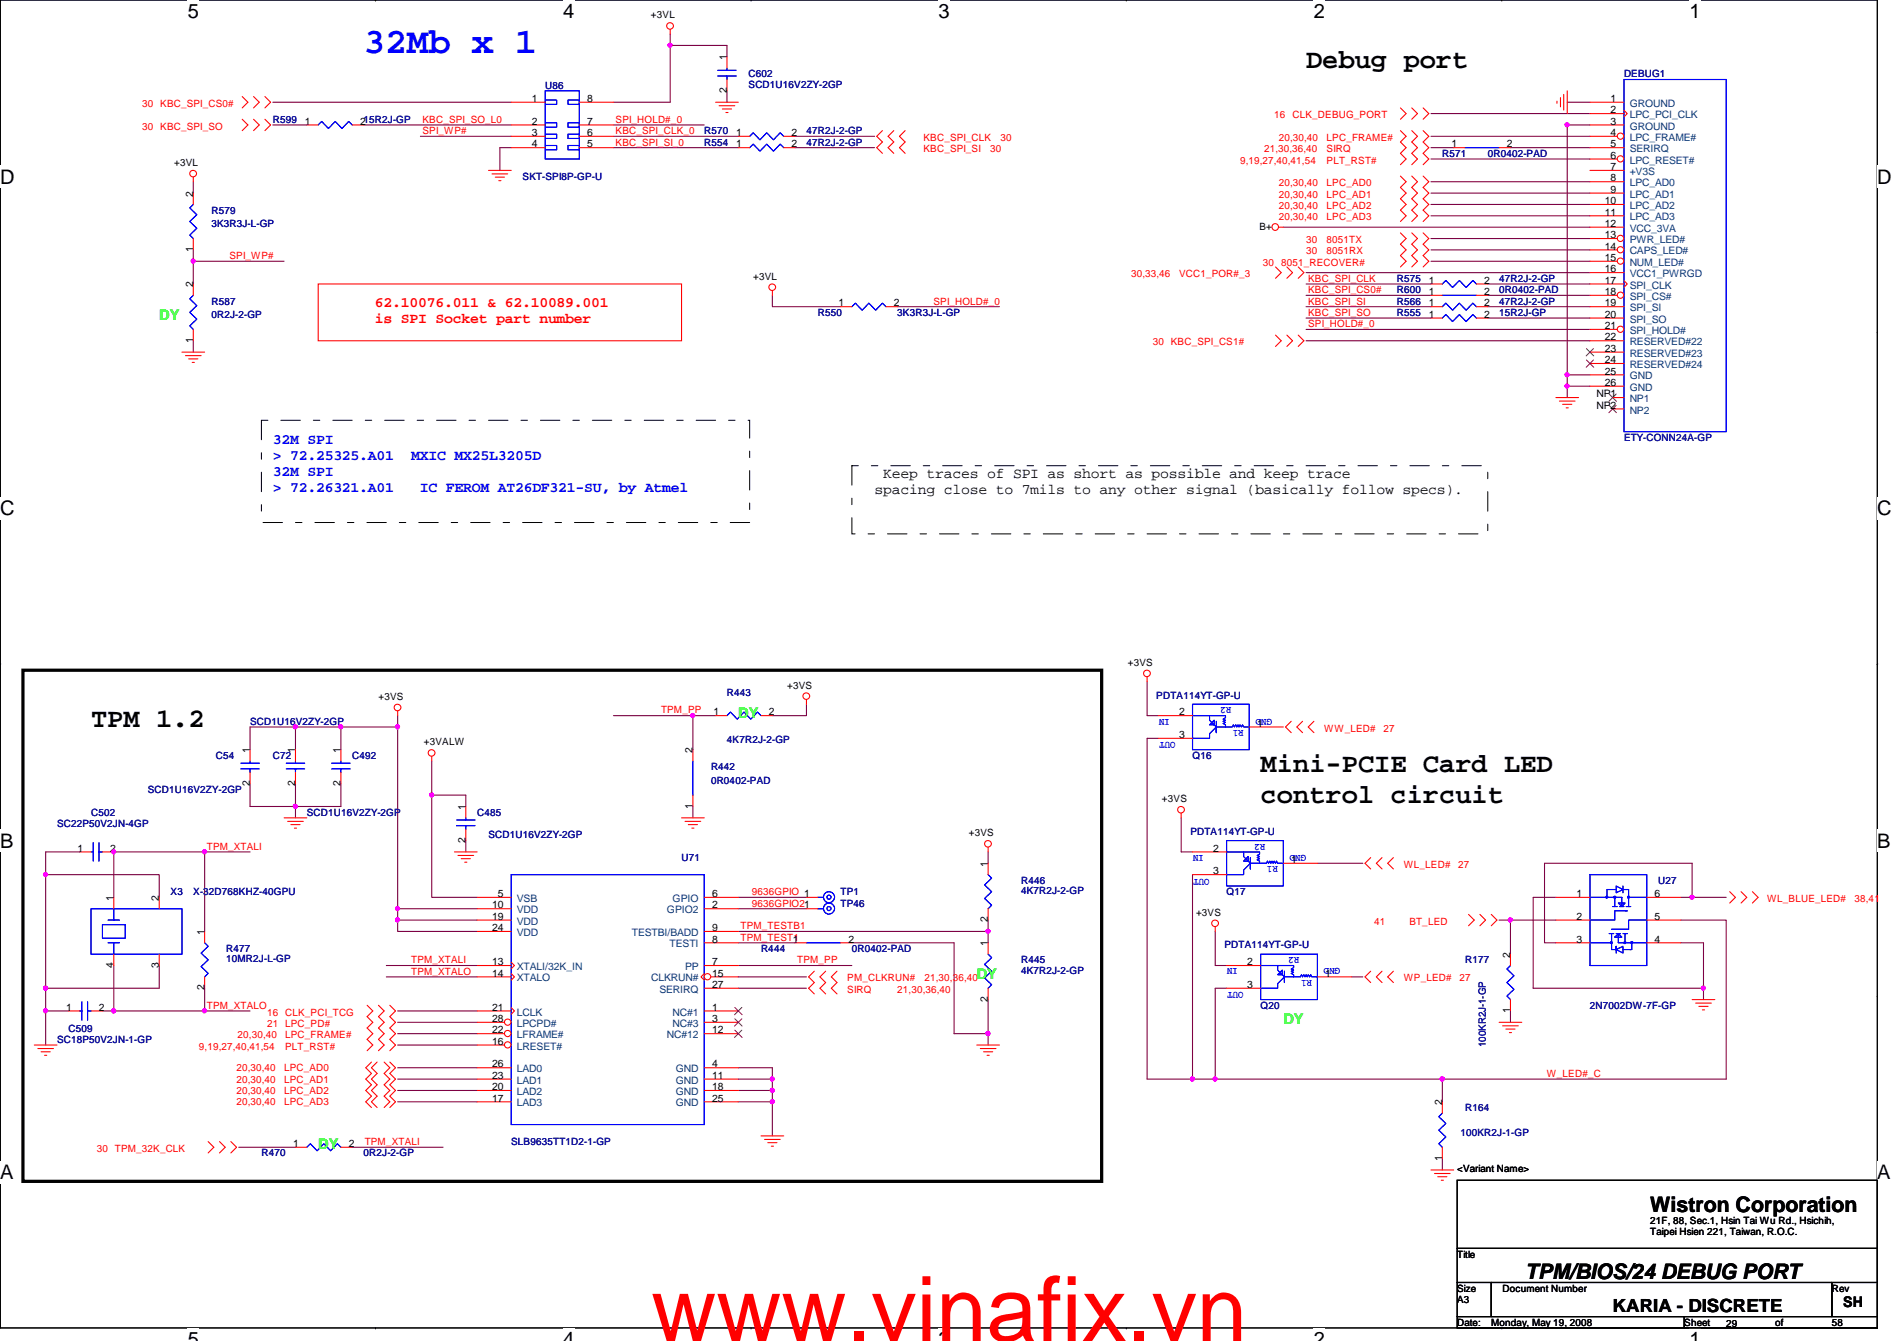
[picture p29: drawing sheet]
<svg xmlns="http://www.w3.org/2000/svg" width="297mm" height="210mm" viewBox="0 0 297 210" stroke-linecap="round" stroke-linejoin="round" font-family="sans-serif">
<defs><g id="words">
<text font-size="14.1" fill="#f00" x="102" y="209.9">www.vinafix.vn</text>
<text font-size="5.7" fill="#00f" x="56.9" y="8.3">32Mb x 1</text>
<g font-size="4.2">
<text x="204.5" y="10.7">Debug port</text>
<text x="14.3" y="113.8">TPM 1.2</text>
<text x="197.4" y="120.9">Mini-PCIE Card LED</text>
<text x="197.4" y="125.7">control circuit</text>
</g>
<g font-size="3.3">
<text x="258.4" y="189.7">Wistron Corporation</text>
<text x="238.8" y="200.2">TPM/BIOS/24 DEBUG PORT</text>
</g>
<g font-size="3.1">
<text x="29.4" y="2.8">5</text>
<text x="88.2" y="2.8">4</text>
<text x="147" y="2.8">3</text>
<text x="205.7" y="2.8">2</text>
<text x="264.5" y="2.8">1</text>
<text x="0" y="28.7">D</text>
<text x="294" y="28.7">D</text>
<text x="0" y="80.7">C</text>
<text x="294" y="80.7">C</text>
<text x="0" y="132.7">B</text>
<text x="294" y="132.7">B</text>
<text x="0" y="184.6">A</text>
<text x="294" y="184.6">A</text>
<text x="29.4" y="210.7">5</text>
<text x="88.2" y="210.7">4</text>
<text x="147" y="210.7">3</text>
<text x="205.7" y="210.7">2</text>
<text x="264.5" y="210.7">1</text>
</g>
<text font-size="2.8" x="252.5" y="205.3">KARIA - DISCRETE</text>
<g font-size="2.3" fill="#0f0">
<text x="24.9" y="50.1">DY</text>
<text x="115.6" y="112.4">DY</text>
<text x="152.9" y="153.2">DY</text>
<text x="201" y="160.4">DY</text>
<text x="49.8" y="179.9">DY</text>
</g>
<g font-size="2.3" fill="#f00">
<text x="58.7" y="48.1">62.10076.011 &amp; 62.10089.001</text>
<text x="58.7" y="50.6">is SPI Socket part number</text>
</g>
<g font-size="2.3" fill="#00f">
<text x="42.7" y="69.4">32M SPI</text>
<text x="42.7" y="72">&gt; 72.25325.A01</text>
<text x="64.4" y="72">MXIC MX25L3205D</text>
<text x="42.7" y="74.5">32M SPI</text>
<text x="42.7" y="77">&gt; 72.26321.A01</text>
<text x="65.7" y="77">IC FEROM AT26DF321-SU, by Atmel</text>
</g>
<g font-size="2.3">
<text x="136.9" y="77.3">spacing close to 7mils to any other signal (basically follow specs).</text>
<text x="138.3" y="74.8">Keep traces of SPI as short as possible and keep trace</text>
<text x="288.6" y="204.6">SH</text>
</g>
<g font-size="1.6">
<text x="101.9" y="2.9">+3VL</text>
<text x="113.8" y="9.4" transform="rotate(-90 113.8 9.4)">1</text>
<text x="83.3" y="16">1</text>
<text x="91.9" y="16">8</text>
<text x="113.8" y="14.6" transform="rotate(-90 113.8 14.6)">2</text>
<text x="252.2" y="16">1</text>
<text x="252.2" y="17.7">2</text>
<text x="47.7" y="19.5">1</text>
<text x="56.4" y="19.5">215R2J-GP</text>
<text x="83.3" y="19.5">2</text>
<text x="83.3" y="21.3">3</text>
<text x="83.3" y="23.1">4</text>
<text x="91.9" y="23.1">5</text>
<text x="91.9" y="21.3">6</text>
<text x="91.9" y="19.5">7</text>
<text x="115.3" y="21.3">1</text>
<text x="115.3" y="23.1">1</text>
<text x="123.9" y="21.3">2</text>
<text x="123.9" y="23.1">2</text>
<text x="227.3" y="23.1">1</text>
<text x="236" y="23.1">2</text>
<text x="252.2" y="19.5">3</text>
<text x="252.2" y="21.3">4</text>
<text x="252.2" y="23.1">5</text>
<text x="27.3" y="26">+3VL</text>
<text x="252.2" y="24.8">6</text>
<text x="252.2" y="26.6">7</text>
<text x="252.2" y="28.4">8</text>
<text x="30.2" y="30.8" transform="rotate(-90 30.2 30.8)">2</text>
<text x="197.2" y="35.9">B+</text>
<text x="251.3" y="32">10</text>
<text x="251.3" y="33.7">11</text>
<text x="251.3" y="35.5">12</text>
<text x="252.2" y="30.2">9</text>
<text x="30.2" y="39.5" transform="rotate(-90 30.2 39.5)">1</text>
<text x="251.3" y="37.3">13</text>
<text x="251.3" y="39.1">14</text>
<text x="251.3" y="40.9">15</text>
<text x="30.2" y="45" transform="rotate(-90 30.2 45)">2</text>
<text x="117.9" y="43.8">+3VL</text>
<text x="131.3" y="48">1</text>
<text x="140" y="48">2</text>
<text x="223.7" y="44.4">1</text>
<text x="223.7" y="46.2">1</text>
<text x="223.7" y="48">1</text>
<text x="232.4" y="44.4">2</text>
<text x="232.4" y="46.2">2</text>
<text x="232.4" y="48">2</text>
<text x="251.3" y="42.6">16</text>
<text x="251.3" y="44.4">17</text>
<text x="251.3" y="46.2">18</text>
<text x="251.3" y="48">19</text>
<text x="30.2" y="53.7" transform="rotate(-90 30.2 53.7)">1</text>
<text x="223.7" y="49.7">1</text>
<text x="232.4" y="49.7">2</text>
<text x="251.3" y="49.7">20</text>
<text x="251.3" y="51.5">21</text>
<text x="251.3" y="53.3">22</text>
<text x="251.3" y="55.1">23</text>
<text x="251.3" y="56.9">24</text>
<text x="251.3" y="58.6">25</text>
<text x="250" y="62.2">NP1</text>
<text x="250" y="64">NP2</text>
<text x="251.3" y="60.4">26</text>
<text x="123.3" y="107.8">+3VS</text>
<text x="176.6" y="104.2">+3VS</text>
<text x="59.3" y="109.6">+3VS</text>
<text x="111.7" y="112">1</text>
<text x="120.4" y="112">2</text>
<text x="184.6" y="112">2</text>
<text x="196.8" y="113.7">1</text>
<text x="39.1" y="117.9" transform="rotate(-90 39.1 117.9)">1</text>
<text x="46.2" y="117.9" transform="rotate(-90 46.2 117.9)">1</text>
<text x="53.3" y="117.9" transform="rotate(-90 53.3 117.9)">1</text>
<text x="66.4" y="116.7">+3VALW</text>
<text x="108.5" y="117.9" transform="rotate(-90 108.5 117.9)">2</text>
<text x="184.6" y="115.5">3</text>
<text x="39.1" y="123" transform="rotate(-90 39.1 123)">2</text>
<text x="46.2" y="123" transform="rotate(-90 46.2 123)">2</text>
<text x="53.3" y="123" transform="rotate(-90 53.3 123)">2</text>
<text x="181.9" y="125.6">+3VS</text>
<text x="72.9" y="131.9" transform="rotate(-90 72.9 131.9)">2</text>
<text x="72.9" y="126.8" transform="rotate(-90 72.9 126.8)">1</text>
<text x="108.5" y="126.6" transform="rotate(-90 108.5 126.6)">1</text>
<text x="151.7" y="130.9">+3VS</text>
<text x="12.1" y="133.3">1</text>
<text x="17.3" y="133.3">2</text>
<text x="154.7" y="135.7" transform="rotate(-90 154.7 135.7)">1</text>
<text x="189.9" y="133.3">2</text>
<text x="189.9" y="136.9">3</text>
<text x="202.2" y="135.1">1</text>
<text x="17.8" y="141" transform="rotate(-90 17.8 141)">1</text>
<text x="24.9" y="141" transform="rotate(-90 24.9 141)">2</text>
<text x="77" y="142.2">10</text>
<text x="77" y="144">19</text>
<text x="77.9" y="140.4">5</text>
<text x="111.5" y="142.2">2</text>
<text x="111.5" y="140.4">6</text>
<text x="187.3" y="143.3">+3VS</text>
<text x="246.8" y="140.4">1</text>
<text x="246.8" y="144">2</text>
<text x="259.1" y="144">5</text>
<text x="259.1" y="140.4">6</text>
<text x="32" y="146.3" transform="rotate(-90 32 146.3)">1</text>
<text x="77" y="145.8">24</text>
<text x="111.5" y="145.8">9</text>
<text x="111.5" y="147.5">8</text>
<text x="124.2" y="147.5">1</text>
<text x="132.8" y="147.5">2</text>
<text x="154.7" y="148.1" transform="rotate(-90 154.7 148.1)">1</text>
<text x="154.7" y="144.4" transform="rotate(-90 154.7 144.4)">2</text>
<text x="236.5" y="149.9" transform="rotate(-90 236.5 149.9)">2</text>
<text x="246.8" y="147.5">3</text>
<text x="259.1" y="147.5">4</text>
<text x="17.8" y="151.5" transform="rotate(-90 17.8 151.5)">4</text>
<text x="24.9" y="151.5" transform="rotate(-90 24.9 151.5)">3</text>
<text x="32" y="155" transform="rotate(-90 32 155)">2</text>
<text x="77" y="151.1">13</text>
<text x="77" y="152.9">14</text>
<text x="111.5" y="154.6">27</text>
<text x="111.5" y="152.9">15</text>
<text x="111.5" y="151.1">7</text>
<text x="195.3" y="151.1">2</text>
<text x="195.3" y="154.6">3</text>
<text x="207.5" y="152.9">1</text>
<text x="10.4" y="158.2">1</text>
<text x="15.5" y="158.2">2</text>
<text x="77" y="158.2">21</text>
<text x="77" y="161.8">22</text>
<text x="77" y="160">28</text>
<text x="111.5" y="161.8">12</text>
<text x="111.5" y="158.2">1</text>
<text x="111.5" y="160">3</text>
<text x="154.7" y="156.8" transform="rotate(-90 154.7 156.8)">2</text>
<text x="236.5" y="158.6" transform="rotate(-90 236.5 158.6)">1</text>
<text x="77" y="163.5">16</text>
<text x="77" y="167.1">26</text>
<text x="111.5" y="167.1">4</text>
<text x="77" y="172.4">17</text>
<text x="77" y="170.6">20</text>
<text x="77" y="168.9">23</text>
<text x="111.5" y="168.9">11</text>
<text x="111.5" y="170.6">18</text>
<text x="111.5" y="172.4">25</text>
<text x="225.8" y="173" transform="rotate(-90 225.8 173)">2</text>
<text x="45.9" y="179.5">1</text>
<text x="54.6" y="179.5">2</text>
<text x="225.8" y="181.7" transform="rotate(-90 225.8 181.7)">1</text>
<text x="228.2" y="183.5">&lt;Variant Name&gt;</text>
<text x="258.4" y="191.5">21F, 88, Sec.1, Hsin Tai Wu Rd., Hsichih,</text>
<text x="228.2" y="196.9">Title</text>
<text x="258.4" y="193.3">Taipei Hsien 221, Taiwan, R.O.C.</text>
<text x="228.2" y="204">A3</text>
<text x="228.2" y="202.2">Size</text>
<text x="235.3" y="202.2">Document Number</text>
<text x="286.8" y="202.2">Rev</text>
<text x="228.2" y="207.5">Date:</text>
<text x="233.5" y="207.5">Monday, May 19, 2008</text>
<text x="263.7" y="207.5">Sheet</text>
<text x="270.3" y="207.7">29</text>
<text x="278" y="207.5">of</text>
<text x="286.8" y="207.5">58</text>
</g>
<g font-size="1.6" fill="#f00">
<text x="22.3" y="16.7">30 KBC_SPI_CS0#</text>
<text x="22.3" y="20.3">30 KBC_SPI_SO</text>
<text x="66.2" y="19.2">KBC_SPI_SO_L0</text>
<text x="66.2" y="21">SPI_WP#</text>
<text x="96.4" y="21">KBC_SPI_CLK_0</text>
<text x="96.4" y="22.8">KBC_SPI_SI_0</text>
<text x="96.4" y="19.2">SPI_HOLD#_0</text>
<text x="144.6" y="22.1">KBC_SPI_CLK</text>
<text x="144.6" y="23.8">KBC_SPI_SI</text>
<text x="155.1" y="23.8">30</text>
<text x="156.7" y="22.1">30</text>
<text x="197.9" y="23.8">21,30,36,40</text>
<text x="199.5" y="18.5">16</text>
<text x="200.2" y="22.1">20,30,40</text>
<text x="202.4" y="18.5">CLK_DEBUG_PORT</text>
<text x="207.7" y="22.1">LPC_FRAME#</text>
<text x="207.7" y="23.8">SIRQ</text>
<text x="194.2" y="25.6">9,19,27,40,41,54</text>
<text x="200.2" y="29.2">20,30,40</text>
<text x="207.7" y="29.2">LPC_AD0</text>
<text x="207.7" y="25.6">PLT_RST#</text>
<text x="200.2" y="30.9">20,30,40</text>
<text x="200.2" y="32.7">20,30,40</text>
<text x="200.2" y="34.5">20,30,40</text>
<text x="207.7" y="30.9">LPC_AD1</text>
<text x="207.7" y="32.7">LPC_AD2</text>
<text x="207.7" y="34.5">LPC_AD3</text>
<text x="35.9" y="40.6">SPI_WP#</text>
<text x="197.7" y="41.6">30</text>
<text x="200.6" y="41.6">8051_RECOVER#</text>
<text x="204.5" y="38.1">30</text>
<text x="204.5" y="39.8">30</text>
<text x="207.7" y="38.1">8051TX</text>
<text x="207.7" y="39.8">8051RX</text>
<text x="146.2" y="47.7">SPI_HOLD#_0</text>
<text x="177.1" y="43.4">30,33,46</text>
<text x="184.6" y="43.4">VCC1_POR#_3</text>
<text x="204.8" y="44.1">KBC_SPI_CLK</text>
<text x="204.8" y="47.7">KBC_SPI_SI</text>
<text x="204.8" y="45.9">KBC_SPI_CS0#</text>
<text x="204.8" y="49.4">KBC_SPI_SO</text>
<text x="204.8" y="51.2">SPI_HOLD#_0</text>
<text x="180.5" y="54.1">30 KBC_SPI_CS1#</text>
<text x="103.5" y="111.7">TPM_PP</text>
<text x="207.3" y="114.5">WW_LED#</text>
<text x="216.6" y="114.5">27</text>
<text x="32.4" y="133">TPM_XTALI</text>
<text x="219.8" y="135.8">WL_LED#</text>
<text x="228.3" y="135.8">27</text>
<text x="117.7" y="140.1">9636GPIO 1</text>
<text x="117.7" y="141.9">9636GPIO21</text>
<text x="276.7" y="141.2">WL_BLUE_LED#</text>
<text x="290.4" y="141.2">38,41</text>
<text x="115.9" y="145.5">TPM_TESTB1</text>
<text x="115.9" y="147.2">TPM_TEST1</text>
<text x="215.2" y="144.7">41</text>
<text x="220.7" y="144.7">BT_LED</text>
<text x="64.4" y="152.6">TPM_XTALO</text>
<text x="64.4" y="150.8">TPM_XTALI</text>
<text x="124.8" y="150.8">TPM_PP</text>
<text x="132.7" y="153.6">PM_CLKRUN#</text>
<text x="132.7" y="155.4">SIRQ</text>
<text x="140.5" y="155.4">21,30,36,40</text>
<text x="144.8" y="153.6">21,30,36,40</text>
<text x="219.8" y="153.6">WP_LED#</text>
<text x="228.5" y="153.6">27</text>
<text x="32.4" y="157.9">TPM_XTALO</text>
<text x="41.8" y="159">16 CLK_PCI_TCG</text>
<text x="41.8" y="160.7">21 LPC_PD#</text>
<text x="31.2" y="164.3">9,19,27,40,41,54</text>
<text x="37" y="167.7">20,30,40</text>
<text x="37.2" y="162.5">20,30,40</text>
<text x="44.5" y="167.7">LPC_AD0</text>
<text x="44.7" y="162.5">LPC_FRAME#</text>
<text x="44.7" y="164.3">PLT_RST#</text>
<text x="37" y="171.2">20,30,40</text>
<text x="37" y="169.5">20,30,40</text>
<text x="37" y="173">20,30,40</text>
<text x="44.5" y="171.2">LPC_AD2</text>
<text x="44.5" y="169.5">LPC_AD1</text>
<text x="44.5" y="173">LPC_AD3</text>
<text x="242.2" y="168.6">W_LED#_C</text>
<text x="57.1" y="179.2">TPM_XTALI</text>
<text x="15.2" y="180.3">30 TPM_32K_CLK</text>
</g>
<g font-size="1.6" fill="#00007f">
<text x="85.4" y="13.9">U86</text>
<text x="117.2" y="12.1">C602</text>
<text x="117.2" y="13.7">SCD1U16V2ZY-2GP</text>
<text x="254.3" y="12.1">DEBUG1</text>
<text x="42.7" y="19.2">R599</text>
<text x="110.3" y="21">R570</text>
<text x="110.3" y="22.8">R554</text>
<text x="126.3" y="21">47R2J-2-GP</text>
<text x="126.3" y="22.8">47R2J-2-GP</text>
<text x="81.8" y="28.1">SKT-SPI8P-GP-U</text>
<text x="225.8" y="24.6">R571</text>
<text x="233" y="24.6">0R0402-PAD</text>
<text x="33.1" y="33.4">R579</text>
<text x="33.1" y="35.6">3K3R3J-L-GP</text>
<text x="33.1" y="47.7">R587</text>
<text x="218.7" y="44.1">R575</text>
<text x="218.7" y="45.9">R600</text>
<text x="218.7" y="47.7">R566</text>
<text x="234.7" y="44.1">47R2J-2-GP</text>
<text x="234.7" y="45.9">0R0402-PAD</text>
<text x="234.7" y="47.7">47R2J-2-GP</text>
<text x="33.1" y="49.8">0R2J-2-GP</text>
<text x="128.1" y="49.4">R550</text>
<text x="140.5" y="49.4">3K3R3J-L-GP</text>
<text x="218.7" y="49.4">R555</text>
<text x="234.7" y="49.4">15R2J-GP</text>
<text x="254.3" y="69">ETY-CONN24A-GP</text>
<text x="39.2" y="113.5">SCD1U16V2ZY-2GP</text>
<text x="113.8" y="109">R443</text>
<text x="181.1" y="109.3">PDTA114YT-GP-U</text>
<text x="33.8" y="118.8">C54</text>
<text x="42.7" y="118.8">C72</text>
<text x="55.2" y="118.8">C492</text>
<text x="113.8" y="116.3">4K7R2J-2-GP</text>
<text x="186.7" y="118.8">Q16</text>
<text x="23.2" y="124.1">SCD1U16V2ZY-2GP</text>
<text x="111.3" y="120.6">R442</text>
<text x="111.3" y="122.7">0R0402-PAD</text>
<text x="8.9" y="129.5">SC22P50V2JN-4GP</text>
<text x="14.3" y="127.7">C502</text>
<text x="48" y="127.7">SCD1U16V2ZY-2GP</text>
<text x="74.7" y="127.7">C485</text>
<text x="76.5" y="131.2">SCD1U16V2ZY-2GP</text>
<text x="186.4" y="130.7">PDTA114YT-GP-U</text>
<text x="106.7" y="134.8">U71</text>
<text x="26.7" y="140.1">X3</text>
<text x="30.3" y="140.1">X-32D768KHZ-40GPU</text>
<text x="131.6" y="140.1">TP1</text>
<text x="131.6" y="141.9">TP46</text>
<text x="159.9" y="138.3">R446</text>
<text x="159.9" y="140">4K7R2J-2-GP</text>
<text x="192.1" y="140.1">Q17</text>
<text x="259.6" y="138.3">U27</text>
<text x="35.4" y="149">R477</text>
<text x="119.2" y="149">R444</text>
<text x="133.4" y="149">0R0402-PAD</text>
<text x="191.7" y="148.5">PDTA114YT-GP-U</text>
<text x="35.4" y="150.6">10MR2J-L-GP</text>
<text x="159.9" y="150.8">R445</text>
<text x="159.9" y="152.4">4K7R2J-2-GP</text>
<text x="229.4" y="150.8">R177</text>
<text x="10.7" y="161.5">C509</text>
<text x="197.4" y="157.9">Q20</text>
<text x="249" y="157.9">2N7002DW-7F-GP</text>
<text x="8.9" y="163.2">SC18P50V2JN-1-GP</text>
<text x="232.7" y="163.9" transform="rotate(-90 232.7 163.9)">100KR2J-1-GP</text>
<text x="229.4" y="173.9">R164</text>
<text x="80" y="179.2">SLB9635TT1D2-1-GP</text>
<text x="228.7" y="177.8">100KR2J-1-GP</text>
<text x="40.9" y="181">R470</text>
<text x="56.9" y="181">0R2J-2-GP</text>
</g>
<g font-size="1.6" fill="#003f7f">
<text x="255.2" y="16.7">GROUND</text>
<text x="255.2" y="18.5">LPC_PCI_CLK</text>
<text x="255.2" y="20.3">GROUND</text>
<text x="255.2" y="22.1">LPC_FRAME#</text>
<text x="255.2" y="23.8">SERIRQ</text>
<text x="255.2" y="25.6">LPC_RESET#</text>
<text x="255.2" y="27.4">+V3S</text>
<text x="255.2" y="29.2">LPC_AD0</text>
<text x="255.2" y="30.9">LPC_AD1</text>
<text x="255.2" y="32.7">LPC_AD2</text>
<text x="255.2" y="34.5">LPC_AD3</text>
<text x="255.2" y="36.3">VCC_3VA</text>
<text x="255.2" y="38.1">PWR_LED#</text>
<text x="255.2" y="39.8">CAPS_LED#</text>
<text x="255.2" y="41.6">NUM_LED#</text>
<text x="255.2" y="43.4">VCC1_PWRGD</text>
<text x="255.2" y="45.2">SPI_CLK</text>
<text x="255.2" y="46.9">SPI_CS#</text>
<text x="255.2" y="48.7">SPI_SI</text>
<text x="255.2" y="50.5">SPI_SO</text>
<text x="255.2" y="52.3">SPI_HOLD#</text>
<text x="255.2" y="54.1">RESERVED#22</text>
<text x="255.2" y="55.8">RESERVED#23</text>
<text x="255.2" y="57.6">RESERVED#24</text>
<text x="255.2" y="59.4">GND</text>
<text x="255.2" y="61.2">GND</text>
<text x="255.2" y="62.9">NP1</text>
<text x="255.2" y="64.7">NP2</text>
<text x="80.9" y="141.2">VSB</text>
<text x="80.9" y="143">VDD</text>
<text x="104.4" y="143">GPIO2</text>
<text x="105.3" y="141.2">GPIO</text>
<text x="80.9" y="144.7">VDD</text>
<text x="80.9" y="146.5">VDD</text>
<text x="98.9" y="146.5">TESTBI/BADD</text>
<text x="104.9" y="148.3">TESTI</text>
<text x="80.9" y="151.8">XTALI/32K_IN</text>
<text x="80.9" y="153.6">XTALO</text>
<text x="102" y="153.6">CLKRUN#</text>
<text x="103.2" y="155.4">SERIRQ</text>
<text x="107.3" y="151.8">PP</text>
<text x="80.9" y="159">LCLK</text>
<text x="80.9" y="160.7">LPCPD#</text>
<text x="105.3" y="159">NC#1</text>
<text x="105.3" y="160.7">NC#3</text>
<text x="80.9" y="164.3">LRESET#</text>
<text x="80.9" y="162.5">LFRAME#</text>
<text x="80.9" y="167.9">LAD0</text>
<text x="104.4" y="162.5">NC#12</text>
<text x="105.8" y="167.9">GND</text>
<text x="80.9" y="173.2">LAD3</text>
<text x="80.9" y="171.4">LAD2</text>
<text x="80.9" y="169.6">LAD1</text>
<text x="105.8" y="169.6">GND</text>
<text x="105.8" y="171.4">GND</text>
<text x="105.8" y="173.2">GND</text>
</g>
<g font-size="1.6" fill="#00f">
<text x="183.2" y="112.5" transform="rotate(180 183.2 112.5)">IN</text>
<text x="192.8" y="110.7" transform="rotate(180 192.8 110.7)">R2</text>
<text x="199.2" y="112.5" transform="rotate(180 199.2 112.5)">GND</text>
<text x="184.1" y="116.2" transform="rotate(180 184.1 116.2)">OUT</text>
<text x="194.7" y="114.3" transform="rotate(180 194.7 114.3)">R1</text>
<text x="188.5" y="133.8" transform="rotate(180 188.5 133.8)">IN</text>
<text x="189.4" y="137.5" transform="rotate(180 189.4 137.5)">OUT</text>
<text x="198.1" y="132" transform="rotate(180 198.1 132)">R2</text>
<text x="200.1" y="135.6" transform="rotate(180 200.1 135.6)">R1</text>
<text x="204.5" y="133.8" transform="rotate(180 204.5 133.8)">GND</text>
<text x="203.5" y="149.8" transform="rotate(180 203.5 149.8)">R2</text>
<text x="193.8" y="151.6" transform="rotate(180 193.8 151.6)">IN</text>
<text x="194.7" y="155.3" transform="rotate(180 194.7 155.3)">OUT</text>
<text x="205.4" y="153.4" transform="rotate(180 205.4 153.4)">R1</text>
<text x="209.8" y="151.6" transform="rotate(180 209.8 151.6)">GND</text>
</g>
</g></defs>
<path d="M0 0h294v207.9h-294z" fill="none" stroke="#000" stroke-width=".17"/>
<g fill="#fff">
<path d="M29.4 0h1.8v3.5h-1.8z"/>
<path d="M29.4 207.9h1.8v2h-1.8z"/>
</g>
<path d="M58.8 0h.1M58.8 207.9h.1" fill="none" stroke="#000" stroke-width=".17"/>
<g fill="#fff">
<path d="M88.2 0h1.7v3.5h-1.7z"/>
<path d="M88.2 207.9h1.7v2h-1.7z"/>
</g>
<path d="M117.6 0h.1M117.6 207.9h.1" fill="none" stroke="#000" stroke-width=".17"/>
<g fill="#fff">
<path d="M147 0h1.7v3.5h-1.7z"/>
<path d="M147 207.9h1.7v2h-1.7z"/>
</g>
<path d="M176.4 0h.1M176.4 207.9h.1" fill="none" stroke="#000" stroke-width=".17"/>
<g fill="#fff">
<path d="M205.7 0h1.8v3.5h-1.8z"/>
<path d="M205.7 207.9h1.8v2h-1.8z"/>
</g>
<path d="M235.2 0h.1M235.2 207.9h.1" fill="none" stroke="#000" stroke-width=".17"/>
<g fill="#fff">
<path d="M264.5 0h1.8v3.5h-1.8z"/>
<path d="M264.5 207.9h1.8v2h-1.8z"/>
<path d="M0 26h2.3v3.4h-2.3z"/>
<path d="M294 26h2.2v3.4h-2.2z"/>
<path d="M0 77.9h2.3v3.5h-2.3z"/>
<path d="M294 77.9h2.2v3.5h-2.2z"/>
</g>
<path d="M0 51.9h.1M294 51.9h.1" fill="none" stroke="#000" stroke-width=".17"/>
<g fill="#fff">
<path d="M0 129.9h2.1v3.4h-2.1z"/>
<path d="M294 129.9h2v3.4h-2z"/>
</g>
<path d="M0 103.9h.1M294 103.9h.1" fill="none" stroke="#000" stroke-width=".17"/>
<path d="M0 103.9h.1M294 103.9h.1" fill="none" stroke="#000" stroke-width=".16"/>
<g fill="#fff">
<path d="M0 181.8h2.1v3.5h-2.1z"/>
<path d="M294 181.8h2v3.5h-2z"/>
</g>
<path d="M0 155.9h.1M294 155.9h.1" fill="none" stroke="#000" stroke-width=".17"/>
<path d="M104.9 7.1v8.9h-8.8M80 23.1h-1.7v3.6" fill="none" stroke="#7f003f" stroke-width=".17"/>
<circle cx="104.9" cy="7.1" r=".32" fill="#f0f"/>
<circle cx="104.9" cy="7.1" r=".32" fill="none" stroke="#f0f" stroke-width=".17"/>
<path d="M42.7 19.6h5.3M56.9 19.6h23.1M96.1 19.6h14.2M104.9 5.3v1.8h8.9v1.8M113.8 14.2v1.8M30.3 28.4v1.8M65.8 21.3h14.2M96.1 21.3h19.5M96.1 23.1h19.5M30.3 40.9v3.5M120.9 46.2v1.8h10.7M140.5 48h16" fill="none" stroke="#7f003f" stroke-width=".17"/>
<circle cx="30.2" cy="40.9" r=".32" fill="#f0f"/>
<circle cx="30.2" cy="40.9" r=".32" fill="none" stroke="#f0f" stroke-width=".17"/>
<path d="M30.3 39.1v1.8h14.2M30.3 53.3v1.8M62.3 167.1h12.4M62.3 168.9h12.4M62.3 170.7h12.4M62.3 172.5h12.4M115.6 167.1h5.3v1.8M115.6 168.9h5.3M120.9 168.9v1.8" fill="none" stroke="#7f003f" stroke-width=".17"/>
<circle cx="120.9" cy="168.9" r=".32" fill="#f0f"/>
<circle cx="120.9" cy="168.9" r=".32" fill="none" stroke="#f0f" stroke-width=".17"/>
<path d="M115.6 170.7h5.3M120.9 172.5v5.3" fill="none" stroke="#7f003f" stroke-width=".17"/>
<circle cx="120.9" cy="172.4" r=".32" fill="#f0f"/>
<circle cx="120.9" cy="172.4" r=".32" fill="none" stroke="#f0f" stroke-width=".17"/>
<path d="M115.6 140.5h10.7M115.6 142.2h10.7M115.6 145.8h39.1M115.6 172.5h5.3" fill="none" stroke="#7f003f" stroke-width=".17"/>
<circle cx="154.7" cy="145.8" r=".32" fill="#f0f"/>
<circle cx="154.7" cy="145.8" r=".32" fill="none" stroke="#f0f" stroke-width=".17"/>
<path d="M115.6 147.6h8.9M133.4 147.6h16v14.2h5.3" fill="none" stroke="#7f003f" stroke-width=".17"/>
<circle cx="154.7" cy="161.8" r=".32" fill="#f0f"/>
<circle cx="154.7" cy="161.8" r=".32" fill="none" stroke="#f0f" stroke-width=".17"/>
<path d="M7.2 133.3h5.3M154.7 133.4v1.7M7.2 158.2h3.5M32 158.2h7.2M60.5 152.9h14.2M154.7 156.5v7.1M154.7 145.8v1.8" fill="none" stroke="#7f003f" stroke-width=".17"/>
<circle cx="32" cy="158.2" r=".32" fill="#f0f"/>
<circle cx="32" cy="158.2" r=".32" fill="none" stroke="#f0f" stroke-width=".17"/>
<path d="M16 158.2h1.8" fill="none" stroke="#7f003f" stroke-width=".17"/>
<circle cx="17.8" cy="158.2" r=".32" fill="#f0f"/>
<circle cx="17.8" cy="158.2" r=".32" fill="none" stroke="#f0f" stroke-width=".17"/>
<path d="M17.8 151.1v7.1h14.2v-3.5" fill="none" stroke="#7f003f" stroke-width=".17"/>
<circle cx="17.8" cy="158.2" r=".32" fill="#f0f"/>
<circle cx="17.8" cy="158.2" r=".32" fill="none" stroke="#f0f" stroke-width=".17"/>
<path d="M17.8 133.4v7.1M32 133.3v12.5M7.2 158.2v5.4" fill="none" stroke="#7f003f" stroke-width=".17"/>
<circle cx="7.1" cy="158.2" r=".32" fill="#f0f"/>
<circle cx="7.1" cy="158.2" r=".32" fill="none" stroke="#f0f" stroke-width=".17"/>
<path d="M32 133.3h7.2M60.5 151.1h14.2" fill="none" stroke="#7f003f" stroke-width=".17"/>
<circle cx="32" cy="133.3" r=".32" fill="#f0f"/>
<circle cx="32" cy="133.3" r=".32" fill="none" stroke="#f0f" stroke-width=".17"/>
<path d="M17.8 133.3h14.2" fill="none" stroke="#7f003f" stroke-width=".17"/>
<circle cx="17.8" cy="133.3" r=".32" fill="#f0f"/>
<circle cx="17.8" cy="133.3" r=".32" fill="none" stroke="#f0f" stroke-width=".17"/>
<path d="M108.5 112h3.6M62.3 158.2h12.4M115.6 151.1h17.8M62.3 160h12.4M62.3 163.6h12.4M62.3 161.8h12.4" fill="none" stroke="#7f003f" stroke-width=".17"/>
<circle cx="108.5" cy="112" r=".32" fill="#f0f"/>
<circle cx="108.5" cy="112" r=".32" fill="none" stroke="#f0f" stroke-width=".17"/>
<path d="M96.1 112h12.4v5.3M126.3 110.2v1.8h-5.4M67.6 124.5v16h7.1M108.5 126.2v1.8M115.6 152.9h10.7M115.6 154.7h10.7" fill="none" stroke="#7f003f" stroke-width=".17"/>
<circle cx="67.6" cy="124.4" r=".32" fill="#f0f"/>
<circle cx="67.6" cy="124.4" r=".32" fill="none" stroke="#f0f" stroke-width=".17"/>
<path d="M67.6 124.5h5.3v1.7M72.9 131.6v1.7M62.3 142.2h12.4M74.7 144h-12.4v1.8h12.4" fill="none" stroke="#7f003f" stroke-width=".17"/>
<circle cx="62.2" cy="144" r=".32" fill="#f0f"/>
<circle cx="62.2" cy="144" r=".32" fill="none" stroke="#f0f" stroke-width=".17"/>
<path d="M62.3 142.2v1.8" fill="none" stroke="#7f003f" stroke-width=".17"/>
<circle cx="62.2" cy="142.2" r=".32" fill="#f0f"/>
<circle cx="62.2" cy="142.2" r=".32" fill="none" stroke="#f0f" stroke-width=".17"/>
<path d="M62.3 113.8v28.4" fill="none" stroke="#7f003f" stroke-width=".17"/>
<circle cx="62.2" cy="113.8" r=".32" fill="#f0f"/>
<circle cx="62.2" cy="113.8" r=".32" fill="none" stroke="#f0f" stroke-width=".17"/>
<path d="M53.4 113.8h8.9" fill="none" stroke="#7f003f" stroke-width=".17"/>
<circle cx="53.4" cy="113.8" r=".32" fill="#f0f"/>
<circle cx="53.4" cy="113.8" r=".32" fill="none" stroke="#f0f" stroke-width=".17"/>
<path d="M39.2 117.3v-3.5h7.1v3.5M46.3 113.8h7.1v3.5M62.3 112v1.8M67.6 119.1v5.4" fill="none" stroke="#7f003f" stroke-width=".17"/>
<circle cx="46.2" cy="113.8" r=".32" fill="#f0f"/>
<circle cx="46.2" cy="113.8" r=".32" fill="none" stroke="#f0f" stroke-width=".17"/>
<path d="M53.4 122.7v3.5h-7.1" fill="none" stroke="#7f003f" stroke-width=".17"/>
<circle cx="46.2" cy="126.2" r=".32" fill="#f0f"/>
<circle cx="46.2" cy="126.2" r=".32" fill="none" stroke="#f0f" stroke-width=".17"/>
<path d="M179.6 115.6v53.3h7.1v-32M179.6 106.7v5.3M46.3 122.7v5.3M185 128v5.3M206.3 135.1h7.1M190.3 145.8v5.3M211.6 152.9h1.8M190.3 168.9h35.5" fill="none" stroke="#7f003f" stroke-width=".17"/>
<circle cx="225.8" cy="168.9" r=".32" fill="#f0f"/>
<circle cx="225.8" cy="168.9" r=".32" fill="none" stroke="#f0f" stroke-width=".17"/>
<circle cx="190.3" cy="168.9" r=".32" fill="#f0f"/>
<circle cx="190.3" cy="168.9" r=".32" fill="none" stroke="#f0f" stroke-width=".17"/>
<path d="M190.3 154.7v14.2M225.8 168.9v3.6M225.8 181.4v1.7" fill="none" stroke="#7f003f" stroke-width=".17"/>
<circle cx="225.8" cy="168.9" r=".32" fill="#f0f"/>
<circle cx="225.8" cy="168.9" r=".32" fill="none" stroke="#f0f" stroke-width=".17"/>
<path d="M186.7 168.9h3.6M225.8 168.9h44.5" fill="none" stroke="#7f003f" stroke-width=".17"/>
<circle cx="186.7" cy="168.9" r=".32" fill="#f0f"/>
<circle cx="186.7" cy="168.9" r=".32" fill="none" stroke="#f0f" stroke-width=".17"/>
<path d="M154.7 144v1.8M37.4 179.6h8.9M55.2 179.6h14.2M120.9 170.7v1.8" fill="none" stroke="#7f003f" stroke-width=".17"/>
<circle cx="120.9" cy="170.7" r=".32" fill="#f0f"/>
<circle cx="120.9" cy="170.7" r=".32" fill="none" stroke="#f0f" stroke-width=".17"/>
<path d="M39.2 122.7v3.5M240.1 154.7h26.6v1.8M263.2 147.6h3.5" fill="none" stroke="#7f003f" stroke-width=".17"/>
<circle cx="266.7" cy="154.7" r=".32" fill="#f0f"/>
<circle cx="266.7" cy="154.7" r=".32" fill="none" stroke="#f0f" stroke-width=".17"/>
<path d="M236.5 158.2v1.8M243.6 140.5h-3.5v14.2M243.6 144h-7.1v5.4M266.7 147.6v7.1" fill="none" stroke="#7f003f" stroke-width=".17"/>
<circle cx="236.5" cy="144" r=".32" fill="#f0f"/>
<circle cx="236.5" cy="144" r=".32" fill="none" stroke="#f0f" stroke-width=".17"/>
<path d="M270.3 140.5h-5.3v-5.4h-23.2v12.5h1.8" fill="none" stroke="#7f003f" stroke-width=".17"/>
<circle cx="264.9" cy="140.4" r=".32" fill="#f0f"/>
<circle cx="264.9" cy="140.4" r=".32" fill="none" stroke="#f0f" stroke-width=".17"/>
<path d="M7.2 154.7v3.5M234.7 144h1.8M263.2 140.5h1.8M263.2 144h7.1v24.9" fill="none" stroke="#7f003f" stroke-width=".17"/>
<circle cx="7.1" cy="154.7" r=".32" fill="#f0f"/>
<circle cx="7.1" cy="154.7" r=".32" fill="none" stroke="#f0f" stroke-width=".17"/>
<path d="M7.2 133.4v3.5h17.7v3.6M7.2 136.9v17.8M39.2 126.2h7.1M24.9 151.1v3.6" fill="none" stroke="#7f003f" stroke-width=".17"/>
<circle cx="7.1" cy="136.9" r=".32" fill="#f0f"/>
<circle cx="7.1" cy="136.9" r=".32" fill="none" stroke="#f0f" stroke-width=".17"/>
<g fill="none" stroke="#7f003f" stroke-width=".17">
<path d="M224.1 17.8h24.9M245.4 16h3.6M201 35.6h48M224.1 28.4h24.9M224.1 30.2h24.9M224.1 32h24.9M224.1 33.8h24.9M224.1 24.9h24.9M224.1 21.3h24.9M204.5 42.7h44.5M204.5 51.6h44.5M204.5 53.3h44.5"/>
<path d="M204.5 44.4h19.6M204.5 48h19.6M204.5 49.8h19.6M245.4 58.7h3.6M249 60.5h-3.6v1.7M7.2 154.7h17.7"/>
</g>
<circle cx="245.4" cy="60.4" r=".32" fill="#f0f"/>
<circle cx="245.4" cy="60.4" r=".32" fill="none" stroke="#f0f" stroke-width=".17"/>
<path d="M42.7 16h37.3M124.5 21.3h12.4M124.5 23.1h12.4M224.1 37.3h24.9M224.1 39.1h24.9M224.1 23.1h3.5M236.5 23.1h12.5M224.1 40.9h24.9M245.4 58.7v1.8" fill="none" stroke="#7f003f" stroke-width=".17"/>
<circle cx="245.4" cy="58.6" r=".32" fill="#f0f"/>
<circle cx="245.4" cy="58.6" r=".32" fill="none" stroke="#f0f" stroke-width=".17"/>
<path d="M249 19.6h-3.6v39.1M233 49.8h16M233 48h16M233 44.4h16" fill="none" stroke="#7f003f" stroke-width=".17"/>
<circle cx="245.4" cy="19.5" r=".32" fill="#f0f"/>
<circle cx="245.4" cy="19.5" r=".32" fill="none" stroke="#f0f" stroke-width=".17"/>
<path d="M204.5 46.2h19.6M233 46.2h16M179.6 115.6h1.8M179.6 112h1.8M185 133.3h1.7M190.3 151.1h1.8M190.3 154.7h1.8" fill="none" stroke="#7f003f" stroke-width=".17"/>
<g fill="none" stroke="#f00" stroke-width=".17">
<path d="M37.9 15.1l.9 .9-.9 .9M37.9 18.7l.9 .9-.9 .8M39.7 15.1l.9 .9-.9 .9M39.7 18.7l.9 .9-.9 .8M41.5 15.1l.9 .9-.9 .9M41.5 18.7l.9 .9-.9 .8M104.9 4.6v.7M112.1 16h3.5M112.6 16.6h2.5M113.1 17.1h1.5M113.7 17.6h.3M219.3 16.9l.9 .9-.9 .9"/>
<path d="M221.1 16.9l.9 .9-.9 .9M222.8 16.9l.9 .9-.9 .9M243.8 15.8v.4M244.3 15.3v1.4M244.9 14.8v2.4M245.4 14.2v3.6M30.3 27.7v.7M76.5 26.7h3.5M77 27.2h2.5M77.6 27.7h1.4M78.1 28.3h.3M138.2 20.4l-.9 .9 .9 .9-.9 .9 .9 .9"/>
<path d="M140 20.4l-.9 .9 .9 .9-.9 .9 .9 .9M141.7 20.4l-.9 .9 .9 .9-.9 .9 .9 .9M200.2 35.6h.8M219.3 27.6l.9 .8-.9 .9 .9 .9-.9 .9 .9 .9-.9 .9 .9 .9-.9 .9M219.3 20.4l.9 .9-.9 .9 .9 .9-.9 .9 .9 .9-.9 .9M219.3 36.4l.9 .9-.9 .9 .9 .9-.9 .9 .9 .9-.9 .9M221.1 27.6l.9 .8-.9 .9 .9 .9-.9 .9 .9 .9-.9 .9 .9 .9-.9 .9M221.1 20.4l.9 .9-.9 .9 .9 .9-.9 .9 .9 .9-.9 .9M221.1 36.4l.9 .9-.9 .9 .9 .9-.9 .9 .9 .9-.9 .9M222.8 27.6l.9 .8-.9 .9 .9 .9-.9 .9 .9 .9-.9 .9 .9 .9-.9 .9M222.8 20.4l.9 .9-.9 .9 .9 .9-.9 .9 .9 .9-.9 .9M222.8 36.4l.9 .9-.9 .9 .9 .9-.9 .9 .9 .9-.9 .9"/>
<path d="M227.6 23.1h1.8M234.7 23.1h1.8M28.5 55.1h3.5M29 55.7h2.5M29.5 56.2h1.5M30.1 56.7h.3M49.8 44.4h56.9v8.9h-56.9zM120.9 45.5v.7M199.7 41.8l.9 .9-.9 .9M199.7 52.5l.9 .8-.9 .9M201.5 41.8l.9 .9-.9 .9M201.5 52.5l.9 .8-.9 .9"/>
<path d="M203.3 41.8l.9 .9-.9 .9M203.3 52.5l.9 .8-.9 .9M224.1 44.4h1.7M224.1 49.8h1.7M231.2 44.4h1.8M231.2 49.8h1.8M243.6 62.2h3.6M244.2 62.8h2.4M244.7 63.3h1.4M245.2 63.8h.4M62.3 111.3v.7M67.6 118.4v.7"/>
<path d="M108.5 117.3v1.8M126.3 109.5v.7M179.6 106v.7M202.2 112.9l-.9 .9 .9 .9M204 112.9l-.9 .9 .9 .9M205.7 112.9l-.9 .9 .9 .9M44.5 128h3.5M45 128.6h2.5M45.5 129.1h1.5M46.1 129.6h.3M71.2 133.3h3.5M71.7 133.9h2.5"/>
<path d="M72.2 134.4h1.5M72.8 135h.3M106.7 128h3.6M107.3 128.6h2.4M107.8 129.1h1.4M108.3 129.6h.4M108.5 124.5v1.7M154.7 132.6v.7M185 127.3v.7M214.6 134.2l-.9 .9 .9 .9M216.4 134.2l-.9 .9 .9 .9M218.2 134.2l-.9 .9 .9 .9"/>
<path d="M270.8 139.6l.9 .9-.9 .9M272.6 139.6l.9 .9-.9 .9M274.4 139.6l.9 .9-.9 .9M57.5 157.4l.9 .8-.9 .9 .9 .9-.9 .9 .9 .9-.9 .9 .9 .9-.9 .9M59.3 157.4l.9 .8-.9 .9 .9 .9-.9 .9 .9 .9-.9 .9 .9 .9-.9 .9M61 157.4l.9 .8-.9 .9 .9 .9-.9 .9 .9 .9-.9 .9 .9 .9-.9 .9M74.7 151.1h5.3M74.7 152.9h5.3M74.7 142.2h5.3M74.7 140.5h5.3M80 150.6l.6 .5-.6 .5M80 152.4l.6 .5-.6 .5"/>
<path d="M110.3 152.4l-.5 .5 .5 .5M110.3 151.1h5.3M110.3 158.2h5.3M110.3 142.2h5.3M110.3 140.5h5.3M110.3 147.6h5.3M110.3 145.8h5.3M127.5 152l-.9 .9 .9 .9-.9 .9 .9 .9M129.3 152l-.9 .9 .9 .9-.9 .9 .9 .9M131.1 152l-.9 .9 .9 .9-.9 .9 .9 .9M190.3 145.1v.7M192.1 151.1h5.3"/>
<path d="M192.1 154.7h5.3M206.3 152.9h5.3M214.6 152l-.9 .9 .9 .9M216.4 152l-.9 .9 .9 .9M218.2 152l-.9 .9 .9 .9M230 143.1l.8 .9-.8 .9M231.7 143.1l.9 .9-.9 .9M233.5 143.1l.9 .9-.9 .9M265 156.5h3.5M265.5 157h2.5M266 157.5h1.5M266.6 158.1h.3"/>
<path d="M5.4 163.6h3.5M5.9 164.1h2.5M6.4 164.6h1.5M7 165.2h.3M32.6 178.7l.9 .9-.9 .9M34.4 178.7l.9 .9-.9 .9M36.1 178.7l.9 .9-.9 .9M58.2 166.2l-.9 .9 .9 .9-.9 .9 .9 .9-.9 .9 .9 .9-.9 .9 .9 .9M59.1 166.2l-.9 .9 .9 .9-.9 .9 .9 .9-.9 .9 .9 .9-.9 .9 .9 .9M60.2 166.2l.8 .9-.8 .9 .8 .9-.8 .9 .8 .9-.8 .9 .8 .9-.8 .9M61 166.2l.9 .9-.9 .9 .9 .9-.9 .9 .9 .9-.9 .9 .9 .9-.9 .9M110.3 160h5.3"/>
<path d="M110.3 167.1h5.3M110.3 168.9h5.3M110.3 161.8h5.3M119.2 177.8h3.5M119.7 178.4h2.5M120.2 178.9h1.5M120.8 179.4h.3M152.9 163.6h3.6M153.5 164.1h2.5M154 164.6h1.4M154.6 165.2h.3M234.7 160h3.6"/>
<path d="M235.3 160.6h2.4M235.8 161.1h1.4M236.3 161.6h.4M224.1 183.1h3.5M224.6 183.7h2.5M225.1 184.2h1.5M225.7 184.7h.3"/>
<circle cx="104.9" cy="4.1" r=".52"/>
<circle cx="30.2" cy="27.2" r=".52"/>
<circle cx="199.7" cy="35.5" r=".52"/>
<circle cx="120.9" cy="45" r=".52"/>
<circle cx="62.3" cy="110.7" r=".52"/>
<circle cx="67.6" cy="117.9" r=".52"/>
<circle cx="126.3" cy="109" r=".52"/>
<circle cx="179.6" cy="105.4" r=".52"/>
<circle cx="154.7" cy="132.1" r=".52"/>
<circle cx="184.9" cy="126.7" r=".52"/>
<circle cx="190.3" cy="144.5" r=".52"/>
</g>
<path d="M228.2 184.7h65.8v10.7h-65.8zM228.2 195.4h65.8v5.3h-65.8zM228.2 200.7h5.3v5.4h-5.3zM228.2 206.1h35.5v1.8h-35.5zM233.5 200.7h53.3v5.4h-53.3zM263.7 206.1h30.3v1.8h-30.3zM286.8 200.7h7.2v5.4h-7.2z" fill="none" stroke="#000" stroke-width=".17"/>
<path d="M3.6 104.9h168.9v80h-168.9z" fill="none" stroke="#000" stroke-width=".51"/>
<path d="M40.9 65.8h76.5v16h-76.5zM133.4 72.9h99.6v10.7h-99.6z" fill="none" stroke="#000" stroke-width=".16" stroke-dasharray="3 2 1 2"/>
<path d="M229.4 23.1h5.3M225.8 44.4l.6-.5 1.1 1.1 1-1.1 1.1 1.1 1-1.1 .6 .5M225.8 49.8l.6-.6 1.1 1.1 1-1.1 1.1 1.1 1-1.1 .6 .6M108.5 119.1v5.4M80 136.9h30.3v39.1h-30.3zM197.4 151.1h2.7v.7l1 1.1-1 1.1v.7h-2.7M197.4 149.4h8.9v7.1h-8.9zM200.1 151.1h2.5v.4l-.4 .2 .4 .1-.4 .2 .4 .2-.4 .2 .4 .2v.3M200.1 152.6l.7-.8v.8zM201.1 152v1.8v-.9h2.5l.2-.3 .2 .3 .2-.3 .1 .3 .2-.3 .2 .3 .1-.3 .3 .3 .1-.3 .2 .3h.9" fill="none" stroke="#00f" stroke-width=".17"/>
<path d="M115.1 157.7l1.1 1.1M115.1 159.5l1.1 1.1M116.2 157.7l-1.2 1.1M116.2 159.5l-1.2 1.1M115.1 161.2l1.1 1.2M116.2 161.2l-1.2 1.2" fill="none" stroke="#7f3f00" stroke-width=".16"/>
<circle cx="110.8" cy="152.9" r=".5" fill="#fff"/>
<g fill="none" stroke="#f00" stroke-width=".17">
<path d="M111.3 152.9h4.3"/>
<circle cx="110.8" cy="152.9" r=".5"/>
</g>
<circle cx="79.5" cy="163.5" r=".5" fill="#fff"/>
<g fill="none" stroke="#f00" stroke-width=".17">
<path d="M74.7 144h5.3M74.7 158.2h5.3M80 157.7l.6 .5-.6 .5M74.7 163.6h4.3M74.7 172.5h5.3M74.7 170.7h5.3M110.3 170.7h5.3"/>
<circle cx="79.5" cy="163.5" r=".5"/>
</g>
<circle cx="79.5" cy="161.8" r=".5" fill="#fff"/>
<g fill="none" stroke="#f00" stroke-width=".17">
<path d="M74.7 145.8h5.3M110.3 154.7h5.3M74.7 161.8h4.3M74.7 168.9h5.3M74.7 167.1h5.3M110.3 172.5h5.3"/>
<circle cx="79.5" cy="161.8" r=".5"/>
</g>
<circle cx="79.5" cy="160" r=".5" fill="#fff"/>
<g fill="none" stroke="#f00" stroke-width=".17">
<path d="M48 19.6h1.8M55.2 19.6h1.7M80 16h5.4M80 19.6h5.4M90.7 16h5.4M90.7 19.6h5.4M113.8 8.9v1.8M113.8 12.4v1.8M249 16h5.3M249 19.6h5.3M249 17.8h5.3M254.3 17.3l.5 .5-.5 .5"/>
<path d="M30.3 30.2v1.8M30.3 37.3v1.8M80 21.3h5.4M80 23.1h5.4M90.7 21.3h5.4M90.7 23.1h5.4M115.6 21.3h1.8M115.6 23.1h1.8M122.7 21.3h1.8M122.7 23.1h1.8M30.3 44.4v1.8M30.3 51.6v1.7"/>
<path d="M131.6 48h1.8M138.7 48h1.8M224.1 46.2h1.7M224.1 48h1.7M231.2 46.2h1.8M231.2 48h1.8M39.2 117.3v1.8M46.3 117.3v1.8M53.4 117.3v1.8M112.1 112h1.7M119.2 112h1.7M181.4 112h5.3"/>
<path d="M181.4 115.6h5.3M195.6 113.8h5.4M12.5 133.3h1.8M16 133.3h1.8M39.2 120.9v1.8M46.3 120.9v1.8M53.4 120.9v1.8M72.9 126.2v1.8M72.9 129.8v1.8M154.7 135.1v1.8M186.7 133.3h5.4M186.7 136.9h5.4"/>
<path d="M201 135.1h5.3M10.7 158.2h1.8M14.3 158.2h1.7M17.8 140.5v1.7M17.8 149.4v1.7M24.9 140.5v1.7M24.9 149.4v1.7M32 145.8v1.8M32 152.9v1.8M124.5 147.6h1.8M126.3 140.5h1.8M126.3 142.2h1.8"/>
<path d="M131.6 147.6h1.8M154.7 142.2v1.8M154.7 147.6v1.8M154.7 154.7v1.8M236.5 149.4v1.7M236.5 156.5v1.7M243.6 147.6h5.4M243.6 140.5h5.4M243.6 144h5.4M257.8 147.6h5.4M257.8 140.5h5.4M257.8 144h5.4"/>
<path d="M46.3 179.6h1.7M53.4 179.6h1.8M74.7 160h4.3M225.8 172.5v1.7M225.8 179.6v1.8"/>
<circle cx="79.5" cy="160" r=".5"/>
</g>
<g fill="none" stroke="#00f" stroke-width=".17">
<path d="M49.8 19.6l.6-.6 1 1.1 1.1-1.1 1 1.1 1.1-1.1 .6 .6M85.4 15.7h1.8v.6h-1.8zM85.4 19.2h1.8v.7h-1.8zM85.4 14.2h5.3v10.7h-5.3zM88.9 15.7h1.8v.6h-1.8zM88.9 19.2h1.8v.7h-1.8zM112.4 11h2.9M112.4 11.9h2.9M113.8 10.7v.3M113.8 11.9v.5M254.3 12.4h16v55.2h-16zM30.3 32l-.6 .6 1.1 1-1.1 1.1 1.1 1-1.1 1.1 .6 .5"/>
<path d="M85.4 21h1.8v.7h-1.8zM85.4 22.8h1.8v.7h-1.8zM88.9 21h1.8v.7h-1.8zM88.9 22.8h1.8v.7h-1.8zM117.4 21.3l.5-.5 1.1 1.1 1.1-1.1 1 1.1 1.1-1.1 .5 .5M117.4 23.1l.5-.5 1.1 1.1 1.1-1.1 1 1.1 1.1-1.1 .5 .5M30.3 46.2l-.6 .6 1.1 1-1.1 1.1 1.1 1.1-1.1 1 .6 .6M133.4 48l.5-.5 1.1 1.1 1.1-1.1 1 1.1 1.1-1.1 .5 .5M225.8 46.2h5.4M225.8 48l.6-.5 1.1 1.1 1-1.1 1.1 1.1 1-1.1 .6 .5M37.7 119.5h2.9M39.2 119.1v.4"/>
<path d="M44.8 119.5h2.9M46.3 119.1v.4M51.9 119.5h2.9M53.4 119.1v.4M113.8 112l.6-.5 1 1.1 1.1-1.1 1.1 1.1 1-1.1 .6 .5M186.7 112h2.7v.7l1.1 1.1-1.1 1.1v.7h-2.7M186.7 110.2h8.9v7.1h-8.9zM189.4 112h2.5v.4l-.4 .2 .4 .1-.4 .2 .4 .2-.4 .1 .4 .3v.3M189.4 113.5l.7-.8v.8zM190.5 112.9v1.8v-.9h2.5l.1-.3 .2 .3 .2-.3 .2 .3 .1-.3 .2 .3 .2-.3 .2 .3 .2-.3 .1 .3h.9M14.3 133.3h.3M14.6 131.9v2.9"/>
<path d="M15.5 131.9v2.9M15.5 133.3h.5M37.7 120.4h2.9M39.2 120.4v.5M44.8 120.4h2.9M46.3 120.4v.5M51.9 120.4h2.9M53.4 120.4v.5M71.5 128.4h2.9M71.5 129.2h2.9M72.9 128v.4M72.9 129.2v.6"/>
<path d="M154.7 136.9l.6 .6-1.1 1 1.1 1.1-1.1 1 1.1 1.1-.6 .5M192.1 131.6h8.9v7.1h-8.9zM192.1 133.4h2.6v.7l1.1 1-1.1 1.1v.7h-2.6M194.7 133.4h2.5v.3l-.4 .2 .4 .2-.4 .1 .4 .2-.4 .2 .4 .2v.3M194.7 134.8l.7-.7v.7zM195.8 134.2v1.8v-.9h2.5l.2-.3 .1 .3 .2-.3 .2 .3 .2-.3 .1 .3 .2-.3 .2 .3 .2-.3 .2 .3h.9M249 136.9h8.8v14.2h-8.8zM253.1 139.2h-1.5v1.3M253.1 138.7l1 .5-1 .5zM254.1 138.7v1M254.1 139.2h.9v2.7M12.5 158.2h.3"/>
<path d="M12.8 156.8v2.9M13.7 158.2h.6M13.7 156.8v2.9M14.3 142.2h14.2v7.2h-14.2zM16 144.7h3.6v2.2h-3.6zM16.9 144h1.8M16.9 147.6h1.8M17.8 142.2v1.8M17.8 147.6v1.8M32 147.6l.6 .5-1.1 1.1 1.1 1-1.1 1.1 1.1 1.1-.6 .5M126.3 147.6h5.3M128.1 140.5h.8"/>
<path d="M128.1 142.2h.8M154.7 149.4l.6 .5-1.1 1.1 1.1 1-1.1 1.1 1.1 1-.6 .6M236.5 151.1l-.5 .6 1.1 1-1.1 1.1 1.1 1.1-1.1 1 .5 .6M249 147.6h3.3M249 140.5h5v1.4M251.5 140.3h.2v.2h-.2zM252 146.1h.7M252.2 147.4h.2v.2h-.2zM252.3 146.1v1.5M252.3 147.6v1h.8v-.5v1.1M252.5 141.9h.7M252.7 140.3h.3v.2h-.3z"/>
<path d="M252.9 140.5v1.4M253.1 148.6l1-.5v1.1zM253.1 146.1h.6M253.4 141.4h1.1l-.5 .5zM253.4 146.1l.6 .6h-1.1l.5-.6v1.5h4.4M253.6 141.9h.7M254.1 146.1h.7M254.1 148.6h1.3M254.3 147.4h.2v.2h-.2zM254.5 146.1v1.5M254.6 141.9h.8M254.8 142.6h-1.9v1.4h-3.9"/>
<path d="M254.9 140.3h.2v.2h-.2zM255 140.5h2.8M255.4 147.4h.2v.2h-.2zM255.5 147.6v1h-.3M257.8 144h-2.8v1.5h-2.7M48 179.6l.6-.6 1.1 1.1 1-1.1 1.1 1.1 1-1.1 .6 .6M225.8 174.2l-.5 .6 1.1 1.1-1.1 1 1.1 1.1-1.1 1 .5 .6"/>
<circle cx="129.8" cy="140.4" r=".32"/>
<circle cx="129.8" cy="142.2" r=".32"/>
<circle cx="129.8" cy="140.4" r=".87"/>
<circle cx="129.8" cy="142.2" r=".87"/>
</g>
<circle cx="253.8" cy="21.3" r=".5" fill="#fff"/>
<g fill="none" stroke="#f00" stroke-width=".17">
<path d="M249 21.3h4.2M249 23.1h5.3"/>
<circle cx="253.8" cy="21.3" r=".5"/>
</g>
<circle cx="253.8" cy="24.9" r=".5" fill="#fff"/>
<g fill="none" stroke="#f00" stroke-width=".17">
<path d="M249 24.9h4.2M249 26.7h5.3M249 28.4h5.3M249 30.2h5.3M249 32h5.3M249 33.8h5.3M249 35.6h5.3"/>
<circle cx="253.8" cy="24.9" r=".5"/>
</g>
<circle cx="253.8" cy="37.3" r=".5" fill="#fff"/>
<g fill="none" stroke="#f00" stroke-width=".17">
<path d="M249 37.3h4.2"/>
<circle cx="253.8" cy="37.3" r=".5"/>
</g>
<circle cx="253.8" cy="39.1" r=".5" fill="#fff"/>
<g fill="none" stroke="#f00" stroke-width=".17">
<path d="M249 39.1h4.2"/>
<circle cx="253.8" cy="39.1" r=".5"/>
</g>
<circle cx="253.8" cy="40.9" r=".5" fill="#fff"/>
<g fill="none" stroke="#f00" stroke-width=".17">
<path d="M249 40.9h4.2M249 42.7h5.3M249 44.4h5.3M254.3 43.9l.5 .5-.5 .6"/>
<circle cx="253.8" cy="40.9" r=".5"/>
</g>
<circle cx="253.8" cy="46.2" r=".5" fill="#fff"/>
<g fill="none" stroke="#f00" stroke-width=".17">
<path d="M249 46.2h4.2M249 48h5.3M249 49.8h5.3"/>
<circle cx="253.8" cy="46.2" r=".5"/>
</g>
<circle cx="253.8" cy="51.5" r=".5" fill="#fff"/>
<g fill="none" stroke="#f00" stroke-width=".17">
<path d="M249 51.6h4.2M249 53.3h5.3M249 55.1h5.3M249 56.9h5.3M249 58.7h5.3M249 60.5h5.3M252.5 62.2h1.8M252.5 64h1.8"/>
<circle cx="253.8" cy="51.5" r=".5"/>
</g>
<path d="M248.4 54.6l1.2 1.1M248.4 56.3l1.2 1.2M249.5 54.6l-1.1 1.1M249.5 56.3l-1.1 1.2M252 61.7l1.1 1.1M252 63.5l1.1 1.1M253.1 61.7l-1.2 1.1M253.1 63.5l-1.2 1.1" fill="none" stroke="#7f3f00" stroke-width=".16"/>
<circle cx="104.9" cy="7.1" r=".32" fill="#f0f"/>
<circle cx="104.9" cy="7.1" r=".32" fill="none" stroke="#f0f" stroke-width=".17"/>
<circle cx="30.2" cy="40.9" r=".32" fill="#f0f"/>
<circle cx="30.2" cy="40.9" r=".32" fill="none" stroke="#f0f" stroke-width=".17"/>
<circle cx="120.9" cy="168.9" r=".32" fill="#f0f"/>
<circle cx="120.9" cy="168.9" r=".32" fill="none" stroke="#f0f" stroke-width=".17"/>
<circle cx="120.9" cy="172.4" r=".32" fill="#f0f"/>
<circle cx="120.9" cy="172.4" r=".32" fill="none" stroke="#f0f" stroke-width=".17"/>
<circle cx="154.7" cy="145.8" r=".32" fill="#f0f"/>
<circle cx="154.7" cy="145.8" r=".32" fill="none" stroke="#f0f" stroke-width=".17"/>
<circle cx="154.7" cy="161.8" r=".32" fill="#f0f"/>
<circle cx="154.7" cy="161.8" r=".32" fill="none" stroke="#f0f" stroke-width=".17"/>
<circle cx="32" cy="158.2" r=".32" fill="#f0f"/>
<circle cx="32" cy="158.2" r=".32" fill="none" stroke="#f0f" stroke-width=".17"/>
<circle cx="17.8" cy="158.2" r=".32" fill="#f0f"/>
<circle cx="17.8" cy="158.2" r=".32" fill="none" stroke="#f0f" stroke-width=".17"/>
<circle cx="17.8" cy="158.2" r=".32" fill="#f0f"/>
<circle cx="17.8" cy="158.2" r=".32" fill="none" stroke="#f0f" stroke-width=".17"/>
<circle cx="7.1" cy="158.2" r=".32" fill="#f0f"/>
<circle cx="7.1" cy="158.2" r=".32" fill="none" stroke="#f0f" stroke-width=".17"/>
<circle cx="32" cy="133.3" r=".32" fill="#f0f"/>
<circle cx="32" cy="133.3" r=".32" fill="none" stroke="#f0f" stroke-width=".17"/>
<circle cx="17.8" cy="133.3" r=".32" fill="#f0f"/>
<circle cx="17.8" cy="133.3" r=".32" fill="none" stroke="#f0f" stroke-width=".17"/>
<circle cx="108.5" cy="112" r=".32" fill="#f0f"/>
<circle cx="108.5" cy="112" r=".32" fill="none" stroke="#f0f" stroke-width=".17"/>
<circle cx="67.6" cy="124.4" r=".32" fill="#f0f"/>
<circle cx="67.6" cy="124.4" r=".32" fill="none" stroke="#f0f" stroke-width=".17"/>
<circle cx="62.2" cy="144" r=".32" fill="#f0f"/>
<circle cx="62.2" cy="144" r=".32" fill="none" stroke="#f0f" stroke-width=".17"/>
<circle cx="62.2" cy="142.2" r=".32" fill="#f0f"/>
<circle cx="62.2" cy="142.2" r=".32" fill="none" stroke="#f0f" stroke-width=".17"/>
<circle cx="62.2" cy="113.8" r=".32" fill="#f0f"/>
<circle cx="62.2" cy="113.8" r=".32" fill="none" stroke="#f0f" stroke-width=".17"/>
<circle cx="53.4" cy="113.8" r=".32" fill="#f0f"/>
<circle cx="53.4" cy="113.8" r=".32" fill="none" stroke="#f0f" stroke-width=".17"/>
<circle cx="46.2" cy="113.8" r=".32" fill="#f0f"/>
<circle cx="46.2" cy="113.8" r=".32" fill="none" stroke="#f0f" stroke-width=".17"/>
<circle cx="46.2" cy="126.2" r=".32" fill="#f0f"/>
<circle cx="46.2" cy="126.2" r=".32" fill="none" stroke="#f0f" stroke-width=".17"/>
<circle cx="225.8" cy="168.9" r=".32" fill="#f0f"/>
<circle cx="225.8" cy="168.9" r=".32" fill="none" stroke="#f0f" stroke-width=".17"/>
<circle cx="190.3" cy="168.9" r=".32" fill="#f0f"/>
<circle cx="190.3" cy="168.9" r=".32" fill="none" stroke="#f0f" stroke-width=".17"/>
<circle cx="225.8" cy="168.9" r=".32" fill="#f0f"/>
<circle cx="225.8" cy="168.9" r=".32" fill="none" stroke="#f0f" stroke-width=".17"/>
<circle cx="186.7" cy="168.9" r=".32" fill="#f0f"/>
<circle cx="186.7" cy="168.9" r=".32" fill="none" stroke="#f0f" stroke-width=".17"/>
<circle cx="120.9" cy="170.7" r=".32" fill="#f0f"/>
<circle cx="120.9" cy="170.7" r=".32" fill="none" stroke="#f0f" stroke-width=".17"/>
<circle cx="266.7" cy="154.7" r=".32" fill="#f0f"/>
<circle cx="266.7" cy="154.7" r=".32" fill="none" stroke="#f0f" stroke-width=".17"/>
<circle cx="236.5" cy="144" r=".32" fill="#f0f"/>
<circle cx="236.5" cy="144" r=".32" fill="none" stroke="#f0f" stroke-width=".17"/>
<circle cx="264.9" cy="140.4" r=".32" fill="#f0f"/>
<circle cx="264.9" cy="140.4" r=".32" fill="none" stroke="#f0f" stroke-width=".17"/>
<circle cx="7.1" cy="154.7" r=".32" fill="#f0f"/>
<circle cx="7.1" cy="154.7" r=".32" fill="none" stroke="#f0f" stroke-width=".17"/>
<circle cx="7.1" cy="136.9" r=".32" fill="#f0f"/>
<circle cx="7.1" cy="136.9" r=".32" fill="none" stroke="#f0f" stroke-width=".17"/>
<circle cx="245.4" cy="60.4" r=".32" fill="#f0f"/>
<circle cx="245.4" cy="60.4" r=".32" fill="none" stroke="#f0f" stroke-width=".17"/>
<circle cx="245.4" cy="58.6" r=".32" fill="#f0f"/>
<circle cx="245.4" cy="58.6" r=".32" fill="none" stroke="#f0f" stroke-width=".17"/>
<circle cx="245.4" cy="19.5" r=".32" fill="#f0f"/>
<circle cx="245.4" cy="19.5" r=".32" fill="none" stroke="#f0f" stroke-width=".17"/>
<use href="#words"/>
</svg>
